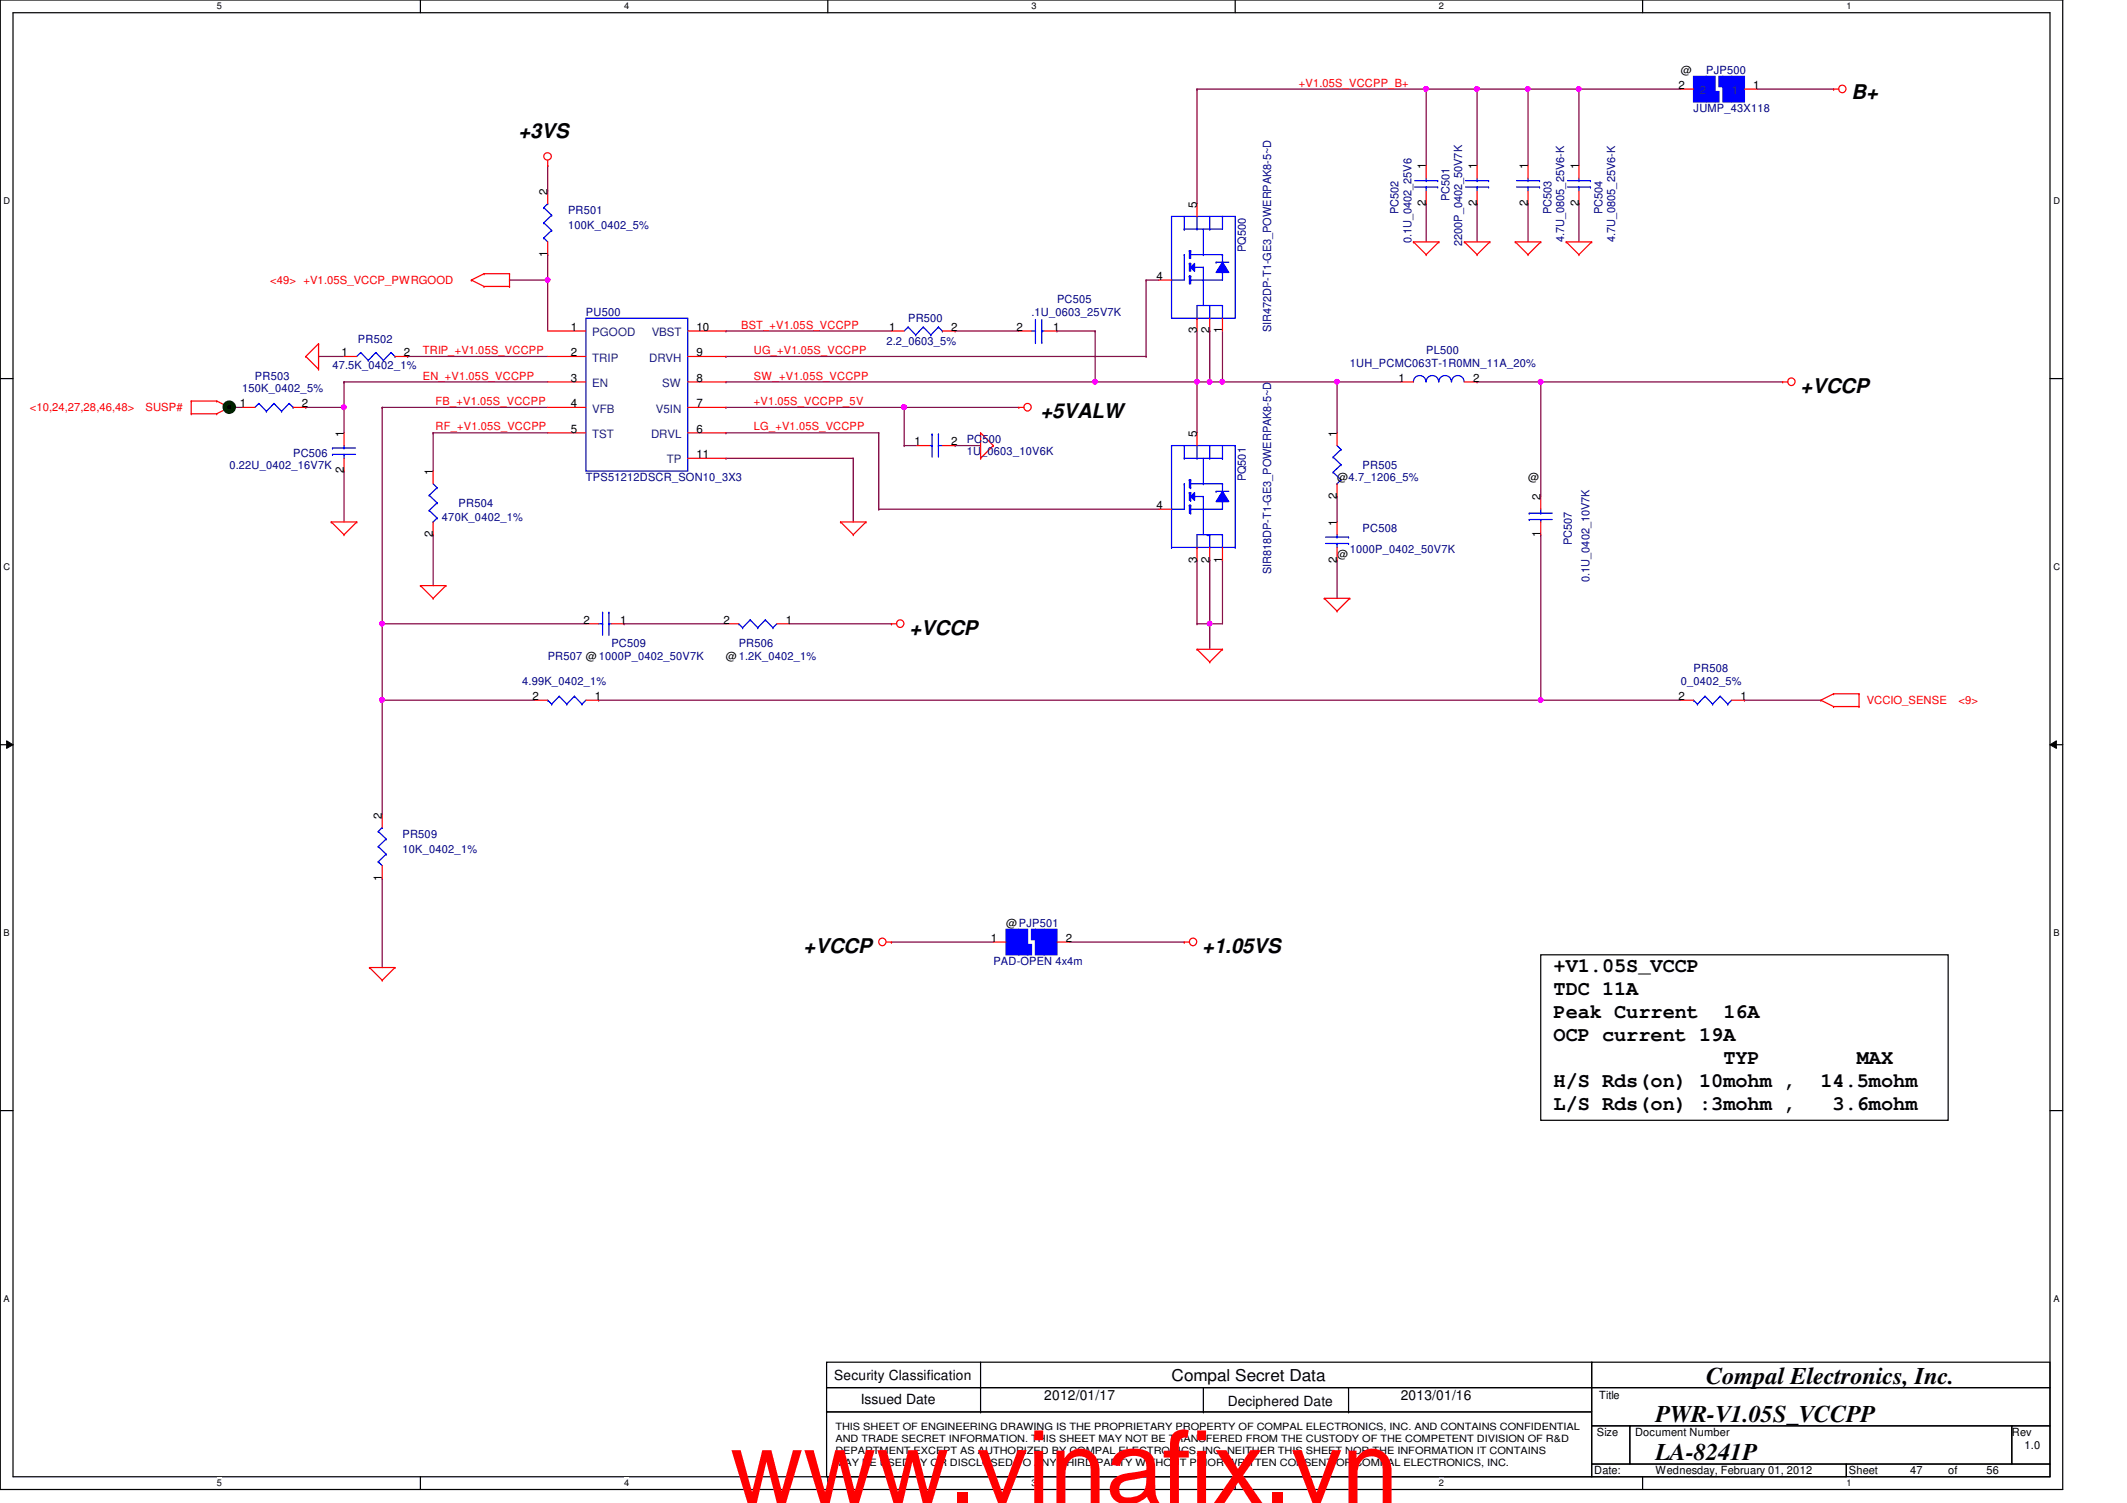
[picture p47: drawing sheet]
<svg xmlns="http://www.w3.org/2000/svg" width="297mm" height="210mm" viewBox="0 0 297 210" stroke-linecap="round" stroke-linejoin="round" font-family="sans-serif">
<defs><g id="words">
<text font-size="14.1" fill="#f00" x="102" y="209.9">www.vinafix.vn</text>
<g font-size="3.3">
<text x="238.3" y="193.3">Compal Electronics, Inc.</text>
<text x="231.2" y="198.6">PWR-V1.05S_VCCPP</text>
<text x="231.2" y="204">LA-8241P</text>
</g>
<g font-size="2.8">
<text x="258.6" y="13.8">B+</text>
<text x="72.4" y="19.3">+3VS</text>
<text x="145.3" y="58.4">+5VALW</text>
<text x="251.5" y="54.9">+VCCP</text>
<text x="127" y="88.6">+VCCP</text>
<text x="112.2" y="133.1">+VCCP</text>
<text x="167.9" y="133.1">+1.05VS</text>
<text x="217" y="135.7">+V1.05S_VCCP</text>
<text x="217" y="138.9">TDC 11A</text>
<text x="217" y="142.2">Peak Current</text>
<text x="240.7" y="142.2">16A</text>
<text x="217" y="145.4">OCP current 19A</text>
<text x="240.7" y="148.6">TYP</text>
<text x="259.3" y="148.6">MAX</text>
<text x="217" y="151.8">H/S Rds(on) 10mohm ,</text>
<text x="217" y="155">L/S Rds(on) :3mohm ,</text>
<text x="254.2" y="151.8">14.5mohm</text>
<text x="255.9" y="155">3.6mohm</text>
</g>
<text font-size="2.3" x="163.6" y="192.9">Compal Secret Data</text>
<g font-size="1.9">
<text x="116.5" y="192.7">Security Classification</text>
<text x="120.2" y="196.1">Issued Date</text>
<text x="145.8" y="195.6">2012/01/17</text>
<text x="171.4" y="196.3">Deciphered Date</text>
<text x="195.6" y="195.6">2013/01/16</text>
</g>
<g font-size="1.6">
<text x="234.7" y="10.3">@</text>
<text x="234.4" y="12.4">2</text>
<text x="244.9" y="12.4">1</text>
<text x="199.1" y="23.7" transform="rotate(-90 199.1 23.7)">1</text>
<text x="206.2" y="23.7" transform="rotate(-90 206.2 23.7)">1</text>
<text x="213.4" y="23.7" transform="rotate(-90 213.4 23.7)">1</text>
<text x="220.5" y="23.7" transform="rotate(-90 220.5 23.7)">1</text>
<text x="76.5" y="27.2" transform="rotate(-90 76.5 27.2)">2</text>
<text x="167.1" y="29" transform="rotate(-90 167.1 29)">5</text>
<text x="199.1" y="28.8" transform="rotate(-90 199.1 28.8)">2</text>
<text x="206.2" y="28.8" transform="rotate(-90 206.2 28.8)">2</text>
<text x="213.4" y="28.8" transform="rotate(-90 213.4 28.8)">2</text>
<text x="220.5" y="28.8" transform="rotate(-90 220.5 28.8)">2</text>
<text x="76.5" y="35.9" transform="rotate(-90 76.5 35.9)">1</text>
<text x="161.5" y="39.1">4</text>
<text x="79.7" y="46.2">1</text>
<text x="97.3" y="46.2">10</text>
<text x="124.2" y="46.2">1</text>
<text x="132.8" y="46.2">2</text>
<text x="141.9" y="46.2">2</text>
<text x="147.1" y="46.2">1</text>
<text x="167.1" y="46.6" transform="rotate(-90 167.1 46.6)">3</text>
<text x="168.9" y="46.6" transform="rotate(-90 168.9 46.6)">2</text>
<text x="170.7" y="46.6" transform="rotate(-90 170.7 46.6)">1</text>
<text x="47.7" y="49.7">1</text>
<text x="56.4" y="49.7">2</text>
<text x="79.7" y="53.3">3</text>
<text x="79.7" y="49.7">2</text>
<text x="97.3" y="53.3">8</text>
<text x="97.3" y="49.7">9</text>
<text x="195.3" y="53.3">1</text>
<text x="205.7" y="53.3">2</text>
<text x="33.5" y="56.9">1</text>
<text x="42.2" y="56.9">2</text>
<text x="79.7" y="56.9">4</text>
<text x="97.3" y="56.9">7</text>
<text x="48" y="61" transform="rotate(-90 48 61)">1</text>
<text x="79.7" y="60.4">5</text>
<text x="97.3" y="64">11</text>
<text x="97.3" y="60.4">6</text>
<text x="127.7" y="62.2">1</text>
<text x="132.8" y="62.2">2</text>
<text x="167.1" y="61" transform="rotate(-90 167.1 61)">5</text>
<text x="186.7" y="61" transform="rotate(-90 186.7 61)">1</text>
<text x="48" y="66.1" transform="rotate(-90 48 66.1)">2</text>
<text x="60.4" y="66.3" transform="rotate(-90 60.4 66.3)">1</text>
<text x="161.5" y="71.1">4</text>
<text x="186.7" y="69.7" transform="rotate(-90 186.7 69.7)">2</text>
<text x="186.7" y="67.2">@4.7_1206_5%</text>
<text x="213.4" y="67.2">@</text>
<text x="215.1" y="69.9" transform="rotate(-90 215.1 69.9)">2</text>
<text x="60.4" y="75" transform="rotate(-90 60.4 75)">2</text>
<text x="186.7" y="73.4" transform="rotate(-90 186.7 73.4)">1</text>
<text x="186.7" y="77.9">@</text>
<text x="215.1" y="75" transform="rotate(-90 215.1 75)">1</text>
<text x="167.1" y="78.6" transform="rotate(-90 167.1 78.6)">3</text>
<text x="168.9" y="78.6" transform="rotate(-90 168.9 78.6)">2</text>
<text x="170.7" y="78.6" transform="rotate(-90 170.7 78.6)">1</text>
<text x="186.7" y="78.6" transform="rotate(-90 186.7 78.6)">2</text>
<text x="81.5" y="87.1">2</text>
<text x="86.6" y="87.1">1</text>
<text x="101" y="87.1">2</text>
<text x="109.7" y="87.1">1</text>
<text x="101.4" y="92.1">@1.2K_0402_1%</text>
<text x="74.4" y="97.7">2</text>
<text x="83.1" y="97.7">1</text>
<text x="234.4" y="97.7">2</text>
<text x="243.1" y="97.7">1</text>
<text x="53.3" y="114.3" transform="rotate(-90 53.3 114.3)">2</text>
<text x="53.3" y="123" transform="rotate(-90 53.3 123)">1</text>
<text x="138.4" y="131.5">1</text>
<text x="140.5" y="129.5">@PJP501</text>
<text x="148.8" y="131.5">2</text>
<text x="223.3" y="195.4">Title</text>
<text x="223" y="200.6">Size</text>
<text x="228.3" y="200.6">Document Number</text>
<text x="281" y="200.6">Rev</text>
<text x="282.7" y="202.4">1.0</text>
<text x="222.6" y="205.9">Date:</text>
<text x="231.2" y="205.9">Wednesday, February 01, 2012</text>
<text x="258.2" y="205.9">Sheet</text>
<text x="266.7" y="205.9">47</text>
<text x="272.1" y="205.9">of</text>
<text x="277.4" y="205.9">56</text>
</g>
<g font-size="1.6" fill="#000080">
<text x="238.3" y="10.3">PJP500</text>
<text x="236.5" y="15.7">JUMP_43X118</text>
<text x="79.3" y="29.9">PR501</text>
<text x="195.3" y="29.9" transform="rotate(-90 195.3 29.9)">PC502</text>
<text x="202.4" y="28.1" transform="rotate(-90 202.4 28.1)">PC501</text>
<text x="216.7" y="29.9" transform="rotate(-90 216.7 29.9)">PC503</text>
<text x="223.8" y="29.9" transform="rotate(-90 223.8 29.9)">PC504</text>
<text x="79.3" y="32">100K_0402_5%</text>
<text x="174" y="35.2" transform="rotate(-90 174 35.2)">PQ500</text>
<text x="197.1" y="34" transform="rotate(-90 197.1 34)">0.1U_0402_25V6</text>
<text x="204.2" y="34.3" transform="rotate(-90 204.2 34.3)">2200P_0402_50V7K</text>
<text x="218.4" y="33.8" transform="rotate(-90 218.4 33.8)">4.7U_0805_25V6-K</text>
<text x="225.5" y="33.8" transform="rotate(-90 225.5 33.8)">4.7U_0805_25V6-K</text>
<text x="50" y="47.8">PR502</text>
<text x="81.8" y="44.1">PU500</text>
<text x="126.8" y="45">PR500</text>
<text x="144.1" y="44.1">.1U_0603_25V7K</text>
<text x="147.6" y="42.3">PC505</text>
<text x="177.5" y="46.4" transform="rotate(-90 177.5 46.4)">SIR472DP-T1-GE3_POWERPAK8-5~D</text>
<text x="35.6" y="53">PR503</text>
<text x="46.4" y="51.6">47.5K_0402_1%</text>
<text x="123.8" y="48.2">2.2_0603_5%</text>
<text x="188.5" y="51.2">1UH_PCMC063T-1R0MN_11A_20%</text>
<text x="199.2" y="49.4">PL500</text>
<text x="33.8" y="54.8">150K_0402_5%</text>
<text x="32" y="65.4">0.22U_0402_16V7K</text>
<text x="40.9" y="63.8">PC506</text>
<text x="135" y="61.9">PC500</text>
<text x="135" y="63.5">1U_0603_10V6K</text>
<text x="190.3" y="65.4">PR505</text>
<text x="64" y="70.8">PR504</text>
<text x="81.8" y="67.2">TPS51212DSCR_SON10_3X3</text>
<text x="174" y="67.2" transform="rotate(-90 174 67.2)">PQ501</text>
<text x="61.7" y="72.7">470K_0402_1%</text>
<text x="188.5" y="77.2">1000P_0402_50V7K</text>
<text x="190.3" y="74.3">PC508</text>
<text x="219.5" y="76.1" transform="rotate(-90 219.5 76.1)">PC507</text>
<text x="177.5" y="80.2" transform="rotate(-90 177.5 80.2)">SIR818DP-T1-GE3_POWERPAK8-5~D</text>
<text x="222" y="81.2" transform="rotate(-90 222 81.2)">0.1U_0402_10V7K</text>
<text x="72.9" y="95.7">4.99K_0402_1%</text>
<text x="76.5" y="92.1">PR507 @1000P_0402_50V7K</text>
<text x="85.4" y="90.3">PC509</text>
<text x="103.2" y="90.3">PR506</text>
<text x="234.7" y="95.7">0_0402_5%</text>
<text x="236.5" y="93.9">PR508</text>
<text x="56.2" y="117">PR509</text>
<text x="56.2" y="119.1">10K_0402_1%</text>
<text x="138.7" y="134.8">PAD-OPEN 4x4m</text>
</g>
<g font-size="1.6" fill="#f00">
<text x="181.4" y="12.1">+V1.05S_VCCPP_B+</text>
<text x="37.7" y="39.7">&lt;49&gt; +V1.05S_VCCP_PWRGOOD</text>
<text x="103.5" y="45.9">BST_+V1.05S_VCCPP</text>
<text x="59.1" y="49.4">TRIP_+V1.05S_VCCPP</text>
<text x="59.1" y="53">EN_+V1.05S_VCCPP</text>
<text x="105.3" y="53">SW_+V1.05S_VCCPP</text>
<text x="105.3" y="49.4">UG_+V1.05S_VCCPP</text>
<text x="4.1" y="57.4">&lt;10,24,27,28,46,48&gt;</text>
<text x="20.3" y="57.4">SUSP#</text>
<text x="60.8" y="56.6">FB_+V1.05S_VCCPP</text>
<text x="105.3" y="56.6">+V1.05S_VCCPP_5V</text>
<text x="60.8" y="60.1">RF_+V1.05S_VCCPP</text>
<text x="105.3" y="60.1">LG_+V1.05S_VCCPP</text>
<text x="260.7" y="98.3">VCCIO_SENSE</text>
<text x="273.5" y="98.3">&lt;9&gt;</text>
</g>
<g font-size="1.6" fill="#004080">
<text x="237.4" y="13.2">2</text>
<text x="241.8" y="13.2">1</text>
<text x="82.7" y="46.9">PGOOD</text>
<text x="91" y="46.9">VBST</text>
<text x="82.7" y="50.5">TRIP</text>
<text x="90.7" y="50.5">DRVH</text>
<text x="82.7" y="54.1">EN</text>
<text x="82.7" y="57.6">VFB</text>
<text x="91.6" y="57.6">V5IN</text>
<text x="92.5" y="54.1">SW</text>
<text x="82.7" y="61.2">TST</text>
<text x="90.9" y="61.2">DRVL</text>
<text x="93.1" y="64.7">TP</text>
</g>
<g font-size="1.4">
<text x="116.7" y="199.7">THIS SHEET OF ENGINEERING DRAWING IS THE PROPRIETARY PROPERTY OF COMPAL ELECTRONICS, INC. AND CONTAINS CONFIDENTIAL</text>
<text x="116.7" y="201.4">AND TRADE SECRET INFORMATION. THIS SHEET MAY NOT BE TRANSFERED FROM THE CUSTODY OF THE COMPETENT DIVISION OF R&amp;D</text>
<text x="116.7" y="203">DEPARTMENT EXCEPT AS AUTHORIZED BY COMPAL ELECTRONICS, INC. NEITHER THIS SHEET NOR THE INFORMATION IT CONTAINS</text>
<text x="116.7" y="204.7">MAY BE USED BY OR DISCLOSED TO ANY THIRD PARTY WITHOUT PRIOR WRITTEN CONSENT OF COMPAL ELECTRONICS, INC.</text>
</g>
<g font-size="1.3">
<text x="30.3" y="1.3">5</text>
<text x="87.2" y="1.3">4</text>
<text x="144.1" y="1.3">3</text>
<text x="201" y="1.3">2</text>
<text x="257.8" y="1.3">1</text>
<text x=".5" y="28.4">D</text>
<text x="286.8" y="28.4">D</text>
<text x=".5" y="79.5">C</text>
<text x="286.8" y="79.5">C</text>
<text x=".5" y="130.7">B</text>
<text x="286.8" y="130.7">B</text>
<text x=".5" y="181.8">A</text>
<text x="286.8" y="181.8">A</text>
<text x="30.3" y="207.6">5</text>
<text x="87.2" y="207.6">4</text>
<text x="144.1" y="207.6">3</text>
<text x="201" y="207.6">2</text>
<text x="257.8" y="207.6">1</text>
</g>
</g></defs>
<path d="M0 0h288.1v208h-288.1zM1.8 1.8h284.5v204.4h-284.5z" fill="none" stroke="#000" stroke-width=".17"/>
<g fill="#fff">
<path d="M30.3 .2h.6v1.4h-.6z"/>
<path d="M30.3 206.4h.6v1.4h-.6z"/>
</g>
<path d="M58.7 0v1.8M58.7 206.2v1.8" fill="none" stroke="#000" stroke-width=".17"/>
<g fill="#fff">
<path d="M87.2 .2h.6v1.4h-.6z"/>
<path d="M87.2 206.4h.6v1.4h-.6z"/>
</g>
<path d="M115.6 0v1.8M115.6 206.2v1.8" fill="none" stroke="#000" stroke-width=".17"/>
<g fill="#fff">
<path d="M144.1 .2h.6v1.4h-.6z"/>
<path d="M144.1 206.4h.6v1.4h-.6z"/>
</g>
<path d="M172.5 0v1.8M172.5 206.2v1.8" fill="none" stroke="#000" stroke-width=".17"/>
<g fill="#fff">
<path d="M200.9 .2h.7v1.4h-.7z"/>
<path d="M200.9 206.4h.7v1.4h-.7z"/>
</g>
<path d="M229.4 0v1.8M229.4 206.2v1.8" fill="none" stroke="#000" stroke-width=".17"/>
<g fill="#fff">
<path d="M257.8 .2h.7v1.4h-.7z"/>
<path d="M257.8 206.4h.7v1.4h-.7z"/>
<path d="M.5 27.3h.9v1.4h-.9z"/>
<path d="M286.8 27.3h.8v1.4h-.8z"/>
<path d="M.5 78.4h.9v1.4h-.9z"/>
<path d="M286.8 78.4h.8v1.4h-.8z"/>
</g>
<path d="M0 52.9h1.8M286.3 52.9h1.8" fill="none" stroke="#000" stroke-width=".17"/>
<g fill="#fff">
<path d="M.5 129.5h.8v1.4h-.8z"/>
<path d="M286.8 129.5h.8v1.4h-.8z"/>
</g>
<path d="M0 104h1.8M286.3 104h1.8" fill="none" stroke="#000" stroke-width=".17"/>
<path d="M.9 103.5l.9 .5-.9 .5zM286.3 104l.9-.5v1z" fill="#000"/>
<path d="M.9 103.5l.9 .5-.9 .5zM286.3 104l.9-.5v1z" fill="none" stroke="#000" stroke-width=".14"/>
<g fill="#fff">
<path d="M.5 180.6h.8v1.4h-.8z"/>
<path d="M286.8 180.6h.8v1.4h-.8z"/>
</g>
<path d="M0 155.1h1.8M286.3 155.1h1.8" fill="none" stroke="#000" stroke-width=".17"/>
<path d="M53.4 87.1h.1M53.4 97.8h.1M53.4 87.1v26.7M243.6 97.8h.1M243.6 97.8h10.7" fill="none" stroke="#800040" stroke-width=".17"/>
<circle cx="53.4" cy="97.8" r=".32" fill="#f0f"/>
<circle cx="53.4" cy="97.8" r=".32" fill="none" stroke="#f0f" stroke-width=".17"/>
<path d="M167.2 12.4h.1M167.2 12.4v16M101.4 46.2h23.1M101.4 46.2h.1M152.9 46.2h.1M152.9 46.2v7.1M186.7 53.3h.1M186.7 53.3v7.1" fill="none" stroke="#800040" stroke-width=".17"/>
<circle cx="186.7" cy="53.3" r=".32" fill="#f0f"/>
<circle cx="186.7" cy="53.3" r=".32" fill="none" stroke="#f0f" stroke-width=".17"/>
<path d="M101.4 53.3h51.5M101.4 53.3h.1" fill="none" stroke="#800040" stroke-width=".17"/>
<circle cx="152.9" cy="53.3" r=".32" fill="#f0f"/>
<circle cx="152.9" cy="53.3" r=".32" fill="none" stroke="#f0f" stroke-width=".17"/>
<path d="M101.4 49.8h58.7M101.4 49.8h.1M126.3 56.9h.1M126.3 56.9h16M133.4 46.2h.1M133.4 46.2h8.9M101.4 60.4h21.3M101.4 60.4h.1M119.2 64h.1M119.2 64v8.9M53.4 97.8h21.3M53.4 97.8h.1" fill="none" stroke="#800040" stroke-width=".17"/>
<circle cx="126.2" cy="56.9" r=".32" fill="#f0f"/>
<circle cx="126.2" cy="56.9" r=".32" fill="none" stroke="#f0f" stroke-width=".17"/>
<path d="M101.4 56.9h24.9M101.4 56.9h.1M126.3 56.9h.1M126.3 56.9v5.3" fill="none" stroke="#800040" stroke-width=".17"/>
<circle cx="126.2" cy="56.9" r=".32" fill="#f0f"/>
<circle cx="126.2" cy="56.9" r=".32" fill="none" stroke="#f0f" stroke-width=".17"/>
<g fill="none" stroke="#800040" stroke-width=".17">
<path d="M32 56.9h.1M32 56.9h1.8M44.5 49.8h.1M44.5 49.8h3.5M48 53.3h28.5M48 53.3h.1M48 56.9h.1M48 56.9v3.5M53.4 56.9h23.1M53.4 56.9h.1M56.9 49.8h19.6M56.9 49.8h.1"/>
<path d="M147.6 46.2h.1M147.6 46.2h5.3M186.7 53.3h.1M186.7 53.3h8.9M60.5 60.4h16M60.5 74.7h.1M60.5 60.4h.1M60.5 74.7v7.1M122.7 71.1h.1M122.7 71.1h39.1M133.4 62.2h.1M133.4 62.2h3.5"/>
</g>
<circle cx="48" cy="56.9" r=".32" fill="#f0f"/>
<circle cx="48" cy="56.9" r=".32" fill="none" stroke="#f0f" stroke-width=".17"/>
<g fill="none" stroke="#800040" stroke-width=".17">
<path d="M167.2 12.4h.1M167.2 12.4h39.1M199.2 12.4h.1M199.2 12.4v10.7M206.3 12.4h.1M206.3 12.4v10.7M48 65.8h.1M48 65.8v7.1M60.5 60.4h.1M60.5 60.4v5.4M101.4 64h17.8M101.4 64h.1"/>
<path d="M186.7 69.3h.1M186.7 78.2h.1M186.7 69.3v3.6M186.7 78.2v5.4"/>
</g>
<circle cx="199.1" cy="12.4" r=".32" fill="#f0f"/>
<circle cx="199.1" cy="12.4" r=".32" fill="none" stroke="#f0f" stroke-width=".17"/>
<path d="M206.3 12.4h.1M206.3 12.4h7.1M213.4 12.4h.1M213.4 12.4v10.7" fill="none" stroke="#800040" stroke-width=".17"/>
<circle cx="206.3" cy="12.4" r=".32" fill="#f0f"/>
<circle cx="206.3" cy="12.4" r=".32" fill="none" stroke="#f0f" stroke-width=".17"/>
<path d="M199.2 28.4h.1M199.2 28.4v5.4M206.3 28.4h.1M206.3 28.4v5.4M213.4 28.4h.1M213.4 28.4v5.4M167.2 78.2h.1M167.2 78.2v8.9M170.7 78.2h.1M170.7 78.2v8.9h-1.8M168.9 87.1h.1" fill="none" stroke="#800040" stroke-width=".17"/>
<circle cx="168.9" cy="87.1" r=".32" fill="#f0f"/>
<circle cx="168.9" cy="87.1" r=".32" fill="none" stroke="#f0f" stroke-width=".17"/>
<path d="M215.2 53.3h.1M215.2 53.3h33.7M168.9 78.2h.1M168.9 78.2v12.5M167.2 87.1h.1M167.2 87.1h1.7M168.9 87.1h.1" fill="none" stroke="#800040" stroke-width=".17"/>
<circle cx="215.1" cy="53.3" r=".32" fill="#f0f"/>
<circle cx="215.1" cy="53.3" r=".32" fill="none" stroke="#f0f" stroke-width=".17"/>
<g fill="none" stroke="#800040" stroke-width=".17">
<path d="M71.2 39.1h.1M71.2 39.1h5.3M76.5 39.1h.1M76.5 23.1h.1M76.5 23.1v3.6M76.5 39.1v7.1M206.3 53.3h.1M206.3 53.3h8.9M215.2 53.3h.1M215.2 53.3v16M122.7 60.4h.1M122.7 60.4v10.7"/>
<path d="M215.2 74.7h.1M215.2 74.7v23.1M53.4 122.7h.1M53.4 122.7v12.4"/>
</g>
<circle cx="76.5" cy="39.1" r=".32" fill="#f0f"/>
<circle cx="76.5" cy="39.1" r=".32" fill="none" stroke="#f0f" stroke-width=".17"/>
<path d="M213.4 12.4h.1M213.4 12.4h7.1M220.5 12.4h.1M220.5 12.4v10.7M220.5 28.4h.1M220.5 28.4v5.4" fill="none" stroke="#800040" stroke-width=".17"/>
<circle cx="220.5" cy="12.4" r=".32" fill="#f0f"/>
<circle cx="220.5" cy="12.4" r=".32" fill="none" stroke="#f0f" stroke-width=".17"/>
<circle cx="213.4" cy="12.4" r=".32" fill="#f0f"/>
<circle cx="213.4" cy="12.4" r=".32" fill="none" stroke="#f0f" stroke-width=".17"/>
<g fill="none" stroke="#800040" stroke-width=".17">
<path d="M220.5 12.4h.1M220.5 12.4h14.2M245.4 12.4h10.7M256.1 12.4h.1M76.5 35.6h.1M76.5 35.6v3.5M42.7 56.9h.1M48 53.3h.1M48 53.3v3.6h-5.3M83.6 97.8h.1M83.6 97.8h151.1M87.2 87.1h.1"/>
<path d="M87.2 87.1h14.2M215.2 97.8h.1"/>
</g>
<circle cx="215.1" cy="97.8" r=".32" fill="#f0f"/>
<circle cx="215.1" cy="97.8" r=".32" fill="none" stroke="#f0f" stroke-width=".17"/>
<path d="M53.4 87.1h28.4M53.4 87.1h.1" fill="none" stroke="#800040" stroke-width=".17"/>
<circle cx="53.4" cy="87.1" r=".32" fill="#f0f"/>
<circle cx="53.4" cy="87.1" r=".32" fill="none" stroke="#f0f" stroke-width=".17"/>
<path d="M53.4 56.9h.1M53.4 56.9v30.2M170.7 53.3h.1M170.7 53.3h16M110.3 87.1h14.2M124.5 87.1h.1" fill="none" stroke="#800040" stroke-width=".17"/>
<circle cx="170.7" cy="53.3" r=".32" fill="#f0f"/>
<circle cx="170.7" cy="53.3" r=".32" fill="none" stroke="#f0f" stroke-width=".17"/>
<path d="M160.1 39.1h.1M160.1 39.1v10.7M160.1 39.1h1.7M152.9 53.3h.1M160.1 49.8h.1M167.2 53.3h.1M167.2 46.2v7.1M168.9 46.2h.1M168.9 46.2v7.1h-16M126.3 62.2h.1M126.3 62.2h1.7" fill="none" stroke="#800040" stroke-width=".17"/>
<circle cx="167.1" cy="53.3" r=".32" fill="#f0f"/>
<circle cx="167.1" cy="53.3" r=".32" fill="none" stroke="#f0f" stroke-width=".17"/>
<path d="M168.9 53.3h1.8M168.9 53.3h.1M170.7 53.3h.1M170.7 46.2v7.1" fill="none" stroke="#800040" stroke-width=".17"/>
<circle cx="168.9" cy="53.3" r=".32" fill="#f0f"/>
<circle cx="168.9" cy="53.3" r=".32" fill="none" stroke="#f0f" stroke-width=".17"/>
<path d="M167.2 53.3h.1M167.2 53.3v7.1M124.5 131.6h.1M124.5 131.6h14.2M149.4 131.6h16M165.4 131.6h.1" fill="none" stroke="#800040" stroke-width=".17"/>
<g fill="none" stroke="#f00" stroke-width=".17">
<path d="M65.8 39.1h.1M65.8 39.1l1.8 .9M67.6 38.2l-1.8 .9M67.6 38.2h.1M67.6 38.2h3.6M71.2 38.2h.1M71.2 38.2v1.8M26.7 57.8h.1M26.7 56h.1M26.7 56h3.6M26.7 56v1.8M26.7 57.8h3.6"/>
<path d="M30.3 56h.1M30.3 57.8h.1M30.3 56l1.7 .9M32 56.9h.1M32 56.9l-1.7 .9M67.6 40h.1M67.6 40h3.6M71.2 40h.1M254.3 97.8h.1M254.3 97.8l1.8 .9M256.1 96.9h.1M256.1 98.7h.1"/>
<path d="M256.1 96.9l-1.8 .9M256.1 98.7h3.5M256.1 96.9h3.5M259.6 98.7h.1M259.6 96.9h.1M259.6 96.9v1.8"/>
</g>
<circle cx="32" cy="56.9" r=".87" fill="#008000"/>
<g fill="none" stroke="#008000" stroke-width=".17">
<circle cx="32" cy="56.9" r=".45"/>
<circle cx="32" cy="56.9" r=".87"/>
</g>
<circle cx="32" cy="56.9" r=".45" fill="#000"/>
<g fill="none" stroke="#f00" stroke-width=".17">
<path d="M256.1 12.4h.1M256.1 12.4h.7M76.5 23.1h.1M76.5 22.4v.7M76.5 26.7v1.7M76.5 33.8v1.8M197.4 33.8h.1M197.4 33.8l1.8 1.8M197.4 33.8h3.5M199.2 35.6h.1M200.9 33.8l-1.7 1.8M200.9 33.8h.1"/>
<path d="M204.5 33.8h.1M204.5 33.8l1.8 1.8M204.5 33.8h3.6M206.3 35.6h.1M208.1 33.8l-1.8 1.8M208.1 33.8h.1M211.6 33.8h.1M211.6 33.8l1.8 1.8M211.6 33.8h3.6M213.4 35.6h.1M213.4 23.1v1.8M213.4 26.7v1.7"/>
<path d="M215.2 33.8l-1.8 1.8M215.2 33.8h.1M218.7 33.8h.1M218.7 33.8l1.8 1.8M218.7 33.8h3.6M220.5 35.6h.1M222.3 33.8l-1.8 1.8M222.3 33.8h.1M42.7 49.8h.1M42.7 49.8l1.8 1.8M44.5 48h.1M44.5 51.6h.1"/>
<path d="M44.5 48v3.6M44.5 48l-1.8 1.8M76.5 56.9h5.3M76.5 53.3h5.3M76.5 49.8h5.3M76.5 46.2h5.3M96 56.9h5.4M96 53.3h5.4M96 49.8h5.4M96 46.2h5.4M124.5 46.2h1.8M131.6 46.2h1.8"/>
<path d="M142.3 56.9h.1M142.3 56.9h.7M248.9 53.3h.1M248.9 53.3h.8M46.3 72.9h.1M46.3 72.9h3.5M46.3 72.9l1.7 1.8M48 74.7h.1M49.8 72.9h.1M49.8 72.9l-1.8 1.8M76.5 60.4h5.3M96 60.4h5.4"/>
<path d="M96 64h5.4M117.4 72.9h.1M117.4 72.9l1.8 1.8M117.4 72.9h3.5M119.2 74.7h.1M120.9 72.9l-1.7 1.8M120.9 72.9h.1M136.9 64h.1M136.9 60.4h.1M136.9 60.4v3.6M136.9 60.4l1.8 1.8M138.7 62.2l-1.8 1.8"/>
<path d="M138.7 62.2h.1M58.7 81.8h.1M58.7 81.8l1.8 1.8M58.7 81.8h3.6M60.5 83.6h.1M62.3 81.8l-1.8 1.8M62.3 81.8h.1M81.8 87.1h1.8M85.4 87.1h1.8M124.5 87.1h.1M124.5 87.1h.7M167.2 90.7h3.5"/>
<path d="M167.2 90.7h.1M167.2 90.7l1.7 1.8M168.9 92.5h.1M170.7 90.7h.1M170.7 90.7l-1.8 1.8M184.9 83.6h.1M184.9 83.6l1.8 1.7M184.9 83.6h3.6M186.7 85.3h.1M188.5 83.6l-1.8 1.7M188.5 83.6h.1M51.6 135.1h.1"/>
<path d="M51.6 135.1l1.8 1.8M51.6 135.1h3.6M53.4 136.9h.1M55.2 135.1l-1.8 1.8M55.2 135.1h.1M123.8 131.6h.7M124.5 131.6h.1M165.4 131.6h.1M165.4 131.6h.7"/>
<circle cx="257.3" cy="12.4" r=".52"/>
<circle cx="76.5" cy="21.8" r=".52"/>
<circle cx="143.5" cy="56.9" r=".52"/>
<circle cx="250.2" cy="53.3" r=".52"/>
<circle cx="125.7" cy="87.1" r=".52"/>
<circle cx="123.2" cy="131.5" r=".52"/>
<circle cx="166.6" cy="131.5" r=".52"/>
</g>
<g fill="none" stroke="#000" stroke-width=".17">
<path d="M215.2 133.3h56.9v23.2h-56.9zM115.4 190.2h106.9v3.6h-106.9zM115.4 193.8h106.9v3.4h-106.9zM115.4 197.2h106.9v9h-106.9zM136.9 193.8h.1M136.9 197.2h.1M136.9 190.2v7M168.1 197.2h.1M168.1 193.8v3.4M188.3 197.2h.1M188.3 193.8v3.4M222.3 190.2h64v3.6h-64z"/>
<path d="M222.3 193.8h64v5.3h-64zM222.3 199.1h5.3v5.4h-5.3zM227.6 199.1h53.4v5.4h-53.4zM281 199.1h5.3v5.4h-5.3zM222.3 204.5h35.5v1.7h-35.5zM257.8 204.5h28.5v1.7h-28.5z"/>
</g>
<g fill="none" stroke="#00f" stroke-width=".17">
<path d="M75.9 33.2h.1M75.9 31.1h.1M75.9 29h.1M75.9 33.2l.6 .6M75.9 31.1l1.1 1.1M75.9 29l1.1 1.1M76.5 28.4l-.6 .6M76.5 28.4h.1M77 32.2l-1.1 1M77 30.1l-1.1 1M77 32.2h.1M77 30.1h.1"/>
<path d="M163.6 39.1h.1M165.4 32h.1M165.4 35.6h.1M165.4 35.6v3.5h-1.8M165.4 30.2v1.8M166.1 35h.1M166.1 38.6h.1M166.1 36.8h.1M166.1 35v1.1M166.1 36.8v1.1M166.1 38.6v1.1M166.1 35h.2"/>
<path d="M166.1 38.6h.2M166.1 36.8h.2M166.3 35h.1M166.3 38.6h.1M166.3 36.8h.1M166.3 35v1.1M166.3 36.8v1.1M166.3 38.6v1.1M166.3 35.6h4.4M166.8 37.3h.1M166.8 37.3h1.3M167.2 32h.1"/>
<path d="M167.2 30.2v1.8M168.1 35.6h.1M168.1 39.1h.1M168.1 32v3.6M168.1 39.1v3.6M168.9 32h.1M168.9 30.2v1.8M169.8 36.6h.1M169.8 36.6h1.8M170.7 35.6h.1M170.7 30.2h.1M170.7 38.1h.1"/>
<path d="M170.7 30.2v1.8h-5.3M170.7 35.6v1M170.7 38.1v1M211.8 26.1h3.2M211.8 25.2h3.2M213.4 25.2h.1M213.4 26.1h.1M213.4 24.9v.3M213.4 26.1v.6M215 26.1h.1M215 25.2h.1M81.8 44.4h14.2v21.4h-14.2z"/>
<path d="M126.8 45.7l-.5 .5M126.8 45.7h.1M126.8 45.7l1.1 1.1M127.9 46.8h.1M128.9 45.7l-1 1.1M128.9 45.7h.1M128.9 45.7l1.1 1.1M130 46.8h.1M131.1 45.7l-1.1 1.1M131.1 45.7h.1M131.1 45.7l.5 .5M131.6 46.2h.1"/>
<path d="M167.2 44.4h.1M167.2 42.7v1.7M168.9 44.4h.1M168.9 42.7v1.7M170.7 44.4h.1M170.7 42.7v1.7M83.6 87.1h.6M84.2 85.5h.1M84.2 87.1h.1M84.2 85.5v3.2M85 87.1h.1M85 85.5h.1"/>
<path d="M85 85.5v3.2M85 87.1h.4"/>
</g>
<path d="M170.7 36.6l.9 1.5h-1.8z" fill="#00f"/>
<path d="M166.3 39.1h4.4M166.3 39.1h.1M170.7 36.6l.9 1.5h-1.8z" fill="none" stroke="#00f" stroke-width=".17"/>
<path d="M166.3 37.3l.5-.5v1.1z" fill="#00f"/>
<g fill="none" stroke="#00f" stroke-width=".17">
<path d="M163.6 30.2h8.9v14.2h-8.9zM166.3 37.3l.5-.5v1.1zM168.1 37.3h.1M168.1 37.3v1.8M167.2 42.7h3.5M170.7 42.7h.1M59.9 69.2h.1M59.9 71.3h.1M59.9 69.2l1.1 1M59.9 71.3l1.1 1M60.5 72.9h.1M60.5 67.6l.5 .5"/>
<path d="M61 68.1h.1M61 70.2h.1M61 72.3h.1M61 68.1l-1.1 1.1M61 70.2l-1.1 1.1M61 72.3l-.5 .6M186.2 63.8h.1M186.2 66h.1M186.2 63.8l1.1 1.1M186.2 66l1.1 1M186.7 67.6h.1M186.7 62.2l.6 .6"/>
<path d="M187.3 62.8h.1M187.3 64.9h.1M187.3 67h.1M187.3 62.8l-1.1 1M187.3 64.9l-1.1 1.1M187.3 67l-.6 .6M52.8 118.2h.1M52.8 116.1h.1M52.8 118.2l1.1 1.1M52.8 116.1l1.1 1.1M53.4 115.6l-.6 .5M53.4 115.6h.1"/>
<path d="M53.9 119.3l-1.1 1M53.9 117.2l-1.1 1M53.9 119.3h.1M53.9 117.2h.1M52.8 120.3h.1M52.8 120.3l.6 .6"/>
</g>
<path d="M161.8 39.1h1.8M167.2 28.4v1.8M167.2 44.4v1.8M168.9 44.4v1.8M170.7 44.4v1.8M60.5 65.8v1.8M60.5 72.9v1.8M186.7 60.4v1.8M186.7 67.6v1.7M53.4 113.8v1.8M53.4 120.9v1.8" fill="none" stroke="#f00" stroke-width=".17"/>
<path d="M241.8 10.7h1.8v3.5h-1.8z" fill-rule="evenodd" fill="#00f"/>
<path d="M241.8 10.7h1.8v3.5h-1.8z" fill="none" stroke="#00f" stroke-width=".17"/>
<path d="M240.6 10.7h1.2v3.5h-1.2z" fill-rule="evenodd" fill="#00f"/>
<path d="M240.6 10.7h1.2v3.5h-1.2z" fill="none" stroke="#00f" stroke-width=".17"/>
<path d="M240.1 10.7h.5v1.4h-.5z" fill-rule="evenodd" fill="#00f"/>
<path d="M240.1 10.7h.5v1.4h-.5z" fill="none" stroke="#00f" stroke-width=".17"/>
<path d="M239.5 12.8h.6v1.4h-.6z" fill-rule="evenodd" fill="#00f"/>
<path d="M239.5 12.8h.6v1.4h-.6z" fill="none" stroke="#00f" stroke-width=".17"/>
<path d="M238.3 10.7h1.2v3.5h-1.2z" fill-rule="evenodd" fill="#00f"/>
<path d="M238.3 10.7h1.2v3.5h-1.2z" fill="none" stroke="#00f" stroke-width=".17"/>
<path d="M236.5 10.7h1.8v3.5h-1.8z" fill-rule="evenodd" fill="#00f"/>
<g fill="none" stroke="#00f" stroke-width=".17">
<path d="M236.5 10.7h1.8v3.5h-1.8zM197.6 26.1h3.2M197.6 25.2h3.2M199.2 25.2h.1M199.2 26.1h.1M199.2 24.9v.3M199.2 26.1v.6M200.8 26.1h.1M200.8 25.2h.1M204.7 26.1h3.2M204.7 25.2h3.2M206.3 25.2h.1"/>
<path d="M206.3 26.1h.1M206.3 24.9v.3M206.3 26.1v.6M207.9 26.1h.1M207.9 25.2h.1M218.9 26.1h3.2M218.9 25.2h3.2M220.5 25.2h.1M220.5 26.1h.1M220.5 24.9v.3M220.5 26.1v.6M222.1 26.1h.1"/>
<path d="M222.1 25.2h.1M144.1 46.2h.5M144.6 47.8h.1M144.6 46.2h.1M144.6 44.6v3.2M145.5 46.2h.1M145.5 47.8h.1M145.5 44.6v3.2M145.5 46.2h.3M197.4 53.3a.87 .87 0 0 1 .9-.9 .87 .87 0 0 1 .8 .9M199.2 53.3a.87 .87 0 0 1 .8-.9 .87 .87 0 0 1 .9 .9M200.9 53.3a.87 .87 0 0 1 .9-.9 .87 .87 0 0 1 .9 .9"/>
<path d="M202.7 53.3a.87 .87 0 0 1 .9-.9 .87 .87 0 0 1 .9 .9M129.8 62.2h.4M130.2 62.2h.1M130.2 60.6h.1M130.2 60.6v3.2M131.1 60.6h.1M131.1 62.2h.1M131.1 60.6v3.2M131.1 62.2h.5M103.2 87.1l.5 .6M103.2 87.1h.1M103.7 87.7h.1"/>
<path d="M104.8 86.6h.1M104.8 86.6l-1.1 1.1M104.8 86.6l1 1.1M105.8 87.7h.1M106.9 86.6l1 1.1M106.9 86.6h.1M106.9 86.6l-1.1 1.1M107.9 87.7h.1M108.5 87.1l-.6 .6M236.5 97.8h.1M236.5 97.8l.6 .5M237.1 98.3h.1"/>
<path d="M238.1 97.2h.1M238.1 97.2l-1 1.1M238.1 97.2l1.1 1.1M239.2 98.3h.1M240.2 97.2h.1M240.2 97.2l-1 1.1M240.2 97.2l1.1 1.1M241.3 98.3h.1M241.8 97.8l-.5 .5"/>
</g>
<g fill="none" stroke="#f00" stroke-width=".17">
<path d="M234.7 12.4h1.8M243.6 12.4h1.8M199.2 23.1v1.8M199.2 26.7v1.7M206.3 23.1v1.8M206.3 26.7v1.7M220.5 23.1v1.8M220.5 26.7v1.7M142.3 46.2h1.8M145.8 46.2h1.8M195.6 53.3h1.8M204.5 53.3h1.8"/>
<path d="M128 62.2h1.8M131.6 62.2h1.8M101.4 87.1h1.8M108.5 87.1h1.8M234.7 97.8h1.8M241.8 97.8h1.8"/>
</g>
<path d="M170.7 68.6l.9 1.5h-1.8z" fill="#00f"/>
<path d="M170.7 68.6l.9 1.5h-1.8z" fill="none" stroke="#00f" stroke-width=".17"/>
<path d="M166.3 69.3l.5-.5v1.1z" fill="#00f"/>
<g fill="none" stroke="#00f" stroke-width=".17">
<path d="M36.1 56.3l-.5 .6M36.1 56.3h.1M36.1 56.3l1.1 1.1M37.2 57.4h.1M38.3 56.3l-1.1 1.1M38.3 56.3h.1M38.3 56.3l1 1.1M39.3 57.4h.1M40.4 56.3l-1.1 1.1M40.4 56.3h.1M40.4 56.3l.5 .6M40.9 56.9h.1"/>
<path d="M50.4 49.2l-.6 .6M50.4 49.2h.1M50.4 49.2l1 1.1M51.4 50.3h.1M52.5 49.2l-1.1 1.1M52.5 49.2h.1M52.5 49.2l1 1.1M53.5 50.3h.1M54.6 49.2l-1.1 1.1M54.6 49.2h.1M54.6 49.2l.6 .6M55.2 49.8h.1"/>
<path d="M46.4 63.5h.1M46.4 62.6h.1M46.4 63.5h3.3M46.4 62.6h3.3M48 62.6h.1M48 63.5h.1M48 62.2v.4M48 63.5v.5M163.6 62.2h.1M163.6 76.5h.1M163.6 71.1h.1M163.6 76.5h8.9"/>
<path d="M163.6 62.2v14.3M163.6 62.2h8.9M165.4 67.6h.1M165.4 64h.1M165.4 62.2v1.8M165.4 67.6v3.5h-1.8M165.4 64h5.3M166.1 70.6h.1M166.1 68.8h.1M166.1 67h.1M166.1 67v1.1h.2M166.1 68.8v1.1h.2"/>
<path d="M166.1 70.6v1.1h.2M166.1 70.6h.2M166.1 68.8h.2M166.1 67h.2M166.3 69.3l.5-.5v1.1zM166.3 71.7h.1M166.3 70.6h.1M166.3 69.9h.1M166.3 68.8h.1M166.3 68.1h.1M166.3 67h.1M166.3 71.1h.1"/>
<path d="M166.3 67v1.1M166.3 68.8v1.1M166.3 70.6v1.1M166.3 67.6h4.4M166.8 69.3h.1M166.8 69.3h1.3M167.2 64h.1M167.2 76.5h.1M167.2 62.2v1.8M168.1 67.6h.1M168.1 71.1h.1M168.1 69.3h.1"/>
<path d="M168.1 64v3.6M168.1 69.3v5.4M168.6 74.7h.1M168.8 74.7h.1M168.9 76.5h.1M168.9 74.7h.1M168.9 64h.1M168.9 62.2v1.8M168.9 74.7v1.8M169.8 68.6h.1M169.8 68.6h1.8M170.7 70.1h.1"/>
<path d="M170.7 67.6h.1M170.7 74.7h.1M170.7 76.5h.1M170.7 64h.1M170.7 62.2v1.8M170.7 67.6v1M170.7 70.1v1h-4.4M170.7 74.7v1.8M170.7 74.7h-3.5v1.8M172.5 76.5h.1M172.5 62.2h.1M172.5 62.2v14.3"/>
<path d="M185.1 75.9h3.2M185.1 75h3.2M186.7 75h.1M186.7 75.9h.1M186.7 74.7v.3M186.7 75.9v.6M188.3 75.9h.1M188.3 75h.1M213.6 71.7h.1M213.6 72.6h.1M213.6 71.7h3.2M213.6 72.6h3.2"/>
<path d="M215.2 72.6h.1M215.2 71.7h.1M215.2 71.1v.6M215.2 72.6v.3M76.5 97.8h.1M76.5 97.8l.5 .5M77 98.3h.1M78.1 97.2h.1M78.1 97.2l-1.1 1.1M78.1 97.2l1.1 1.1M79.2 98.3h.1M80.2 97.2h.1"/>
<path d="M80.2 97.2l-1 1.1M80.2 97.2l1.1 1.1M81.3 98.3h.1M81.8 97.8l-.5 .5"/>
</g>
<g fill="none" stroke="#f00" stroke-width=".17">
<path d="M33.8 56.9h1.8M40.9 56.9h1.8M48 49.8h1.8M55.2 49.8h1.7M48 60.4v1.8M48 64v1.8M161.8 71.1h1.8M167.2 60.4v1.8M167.2 76.5v1.7M168.9 76.5v1.7M170.7 76.5v1.7M186.7 72.9v1.8"/>
<path d="M186.7 76.5v1.7M215.2 69.3v1.8M215.2 72.9v1.8M74.7 97.8h1.8M81.8 97.8h1.8"/>
</g>
<path d="M140.5 129.8h1.8v3.5h-1.8z" fill-rule="evenodd" fill="#00f"/>
<path d="M140.5 129.8h1.8v3.5h-1.8z" fill="none" stroke="#00f" stroke-width=".17"/>
<path d="M145.8 129.8h1.8v3.5h-1.8z" fill-rule="evenodd" fill="#00f"/>
<path d="M145.8 129.8h1.8v3.5h-1.8z" fill="none" stroke="#00f" stroke-width=".17"/>
<path d="M142.3 129.8h1.2v3.5h-1.2z" fill-rule="evenodd" fill="#00f"/>
<path d="M142.3 129.8h1.2v3.5h-1.2z" fill="none" stroke="#00f" stroke-width=".17"/>
<path d="M143.5 131.9h.6v1.4h-.6z" fill-rule="evenodd" fill="#00f"/>
<path d="M143.5 131.9h.6v1.4h-.6z" fill="none" stroke="#00f" stroke-width=".17"/>
<path d="M144.1 129.8h.5v1.4h-.5z" fill-rule="evenodd" fill="#00f"/>
<path d="M144.1 129.8h.5v1.4h-.5z" fill="none" stroke="#00f" stroke-width=".17"/>
<path d="M144.6 129.8h1.2v3.5h-1.2z" fill-rule="evenodd" fill="#00f"/>
<path d="M144.6 129.8h1.2v3.5h-1.2z" fill="none" stroke="#00f" stroke-width=".17"/>
<path d="M138.7 131.6h1.8M147.6 131.6h1.8" fill="none" stroke="#f00" stroke-width=".17"/>
<circle cx="53.4" cy="97.8" r=".32" fill="#f0f"/>
<circle cx="53.4" cy="97.8" r=".32" fill="none" stroke="#f0f" stroke-width=".17"/>
<circle cx="186.7" cy="53.3" r=".32" fill="#f0f"/>
<circle cx="186.7" cy="53.3" r=".32" fill="none" stroke="#f0f" stroke-width=".17"/>
<circle cx="152.9" cy="53.3" r=".32" fill="#f0f"/>
<circle cx="152.9" cy="53.3" r=".32" fill="none" stroke="#f0f" stroke-width=".17"/>
<circle cx="126.2" cy="56.9" r=".32" fill="#f0f"/>
<circle cx="126.2" cy="56.9" r=".32" fill="none" stroke="#f0f" stroke-width=".17"/>
<circle cx="126.2" cy="56.9" r=".32" fill="#f0f"/>
<circle cx="126.2" cy="56.9" r=".32" fill="none" stroke="#f0f" stroke-width=".17"/>
<circle cx="48" cy="56.9" r=".32" fill="#f0f"/>
<circle cx="48" cy="56.9" r=".32" fill="none" stroke="#f0f" stroke-width=".17"/>
<circle cx="199.1" cy="12.4" r=".32" fill="#f0f"/>
<circle cx="199.1" cy="12.4" r=".32" fill="none" stroke="#f0f" stroke-width=".17"/>
<circle cx="206.3" cy="12.4" r=".32" fill="#f0f"/>
<circle cx="206.3" cy="12.4" r=".32" fill="none" stroke="#f0f" stroke-width=".17"/>
<circle cx="168.9" cy="87.1" r=".32" fill="#f0f"/>
<circle cx="168.9" cy="87.1" r=".32" fill="none" stroke="#f0f" stroke-width=".17"/>
<circle cx="215.1" cy="53.3" r=".32" fill="#f0f"/>
<circle cx="215.1" cy="53.3" r=".32" fill="none" stroke="#f0f" stroke-width=".17"/>
<circle cx="76.5" cy="39.1" r=".32" fill="#f0f"/>
<circle cx="76.5" cy="39.1" r=".32" fill="none" stroke="#f0f" stroke-width=".17"/>
<circle cx="220.5" cy="12.4" r=".32" fill="#f0f"/>
<circle cx="220.5" cy="12.4" r=".32" fill="none" stroke="#f0f" stroke-width=".17"/>
<circle cx="213.4" cy="12.4" r=".32" fill="#f0f"/>
<circle cx="213.4" cy="12.4" r=".32" fill="none" stroke="#f0f" stroke-width=".17"/>
<circle cx="215.1" cy="97.8" r=".32" fill="#f0f"/>
<circle cx="215.1" cy="97.8" r=".32" fill="none" stroke="#f0f" stroke-width=".17"/>
<circle cx="53.4" cy="87.1" r=".32" fill="#f0f"/>
<circle cx="53.4" cy="87.1" r=".32" fill="none" stroke="#f0f" stroke-width=".17"/>
<circle cx="170.7" cy="53.3" r=".32" fill="#f0f"/>
<circle cx="170.7" cy="53.3" r=".32" fill="none" stroke="#f0f" stroke-width=".17"/>
<circle cx="167.1" cy="53.3" r=".32" fill="#f0f"/>
<circle cx="167.1" cy="53.3" r=".32" fill="none" stroke="#f0f" stroke-width=".17"/>
<circle cx="168.9" cy="53.3" r=".32" fill="#f0f"/>
<circle cx="168.9" cy="53.3" r=".32" fill="none" stroke="#f0f" stroke-width=".17"/>
<use href="#words"/>
</svg>
